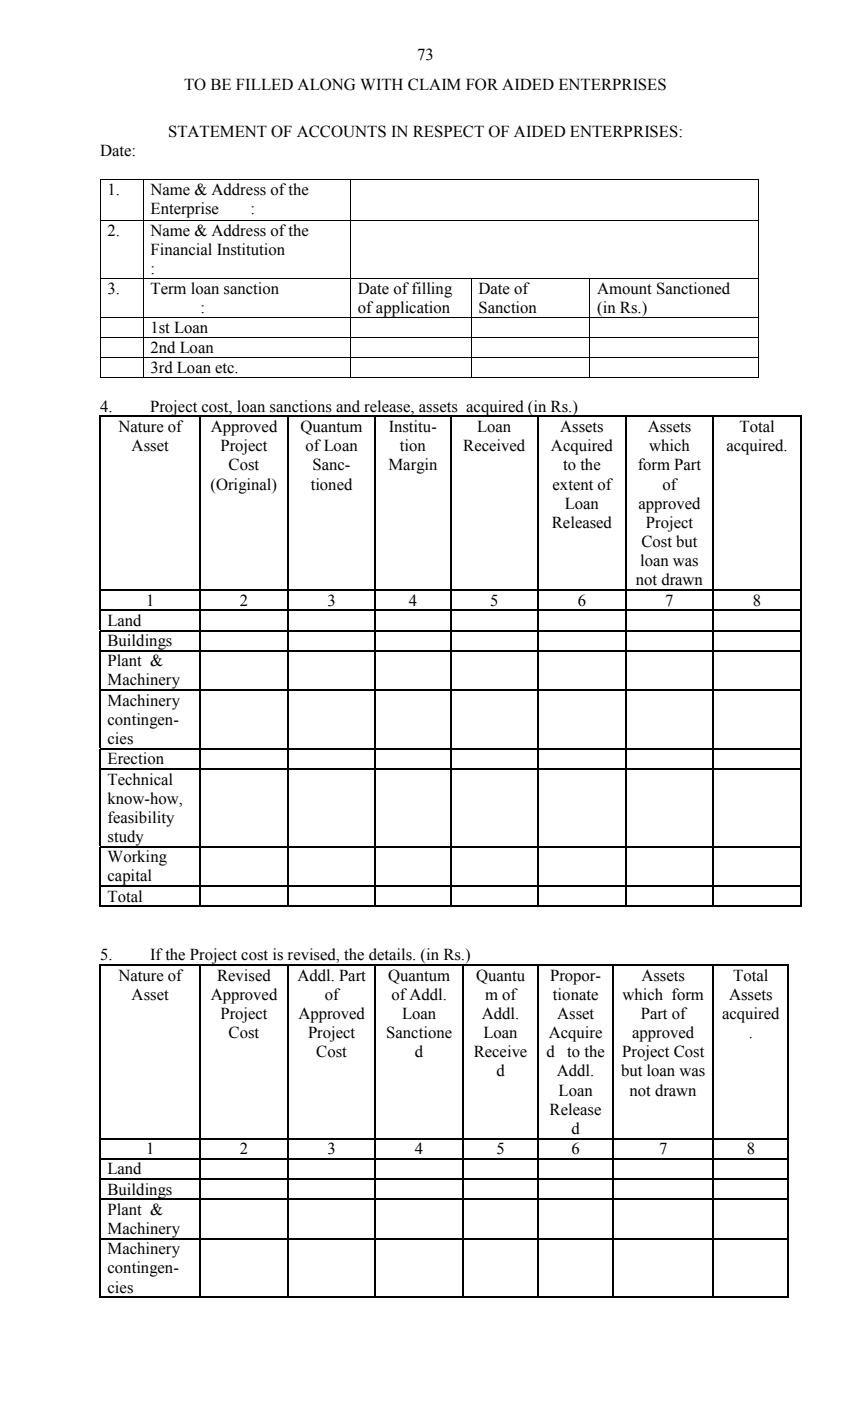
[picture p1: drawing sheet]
<svg xmlns="http://www.w3.org/2000/svg" width="216mm" height="356mm" viewBox="0 0 216 356" stroke-linecap="round" stroke-linejoin="round" font-family="sans-serif">
<defs><g id="words">
<g font-size="4.2">
<text x="105.8" y="15.2">73</text>
<text x="46.7" y="22.9">TO BE FILLED ALONG WITH CLAIM FOR AIDED ENTERPRISES</text>
<text x="42.6" y="34.7">STATEMENT OF ACCOUNTS IN RESPECT OF AIDED ENTERPRISES:</text>
<text x="25.4" y="39.6">Date:</text>
<text x="27.3" y="49.5">1.</text>
<text x="38.2" y="49.5">Name &amp; Address of the</text>
<text x="27.3" y="59.8">2.</text>
<text x="38.2" y="59.8">Name &amp; Address of the</text>
<text x="38.2" y="54.4">Enterprise</text>
<text x="63.6" y="54.4">:</text>
<text x="38.2" y="64.7">Financial Institution</text>
<text x="38.2" y="69.6">:</text>
<text x="27.3" y="74.6">3.</text>
<text x="38.2" y="74.6">Term loan sanction</text>
<text x="90.8" y="74.6">Date of filling</text>
<text x="121.4" y="74.6">Date of</text>
<text x="151.5" y="74.6">Amount Sanctioned</text>
<text x="50.9" y="79.5">:</text>
<text x="90.8" y="79.5">of application</text>
<text x="121.4" y="79.5">Sanction</text>
<text x="151.5" y="79.5">(in Rs.)</text>
<text x="38.2" y="84.5">1st Loan</text>
<text x="38.2" y="89.6">2nd Loan</text>
<text x="38.2" y="94.6">3rd Loan etc.</text>
<text x="25.4" y="104.5">4.</text>
<text x="38.1" y="104.5">Project cost, loan sanctions and release, assets acquired (in Rs.)</text>
<text x="30.1" y="109.6">Nature of</text>
<text x="53.5" y="109.6">Approved</text>
<text x="76.2" y="109.6">Quantum</text>
<text x="98.6" y="109.6">Institu-</text>
<text x="121.1" y="109.6">Loan</text>
<text x="142.1" y="109.6">Assets</text>
<text x="164.3" y="109.6">Assets</text>
<text x="187.6" y="109.6">Total</text>
<text x="33.4" y="114.5">Asset</text>
<text x="55.9" y="114.5">Project</text>
<text x="58" y="119.4">Cost</text>
<text x="77.5" y="114.5">of Loan</text>
<text x="79.3" y="119.4">Sanc-</text>
<text x="98.6" y="119.4">Margin</text>
<text x="101.5" y="114.5">tion</text>
<text x="117.5" y="114.5">Received</text>
<text x="139.8" y="114.5">Acquired</text>
<text x="142.9" y="119.4">to the</text>
<text x="161.8" y="119.4">form Part</text>
<text x="164.7" y="114.5">which</text>
<text x="184.3" y="114.5">acquired.</text>
<text x="53.4" y="124.2">(Original)</text>
<text x="78.8" y="124.2">tioned</text>
<text x="140.2" y="124.2">extent of</text>
<text x="168.1" y="124.2">of</text>
<text x="143.3" y="129.1">Loan</text>
<text x="162" y="129.1">approved</text>
<text x="140" y="134">Released</text>
<text x="163.9" y="134">Project</text>
<text x="162.4" y="143.7">loan was</text>
<text x="162.7" y="138.9">Cost but</text>
<text x="161.3" y="148.6">not drawn</text>
<text x="37" y="153.7">1</text>
<text x="60.8" y="153.7">2</text>
<text x="83.1" y="153.7">3</text>
<text x="103.7" y="153.7">4</text>
<text x="124.3" y="153.7">5</text>
<text x="146.6" y="153.7">6</text>
<text x="168.8" y="153.7">7</text>
<text x="191" y="153.7">8</text>
<text x="27.3" y="158.9">Land</text>
<text x="27.3" y="164">Buildings</text>
<text x="27.3" y="169.1">Plant &amp;</text>
<text x="27.3" y="174">Machinery</text>
<text x="27.3" y="179.1">Machinery</text>
<text x="27.3" y="184">contingen-</text>
<text x="27.3" y="188.8">cies</text>
<text x="27.3" y="194">Erection</text>
<text x="27.3" y="199.1">Technical</text>
<text x="27.3" y="204">know-how,</text>
<text x="27.3" y="208.9">feasibility</text>
<text x="27.3" y="213.7">study</text>
<text x="27.3" y="218.9">Working</text>
<text x="27.3" y="223.7">capital</text>
<text x="27.3" y="228.9">Total</text>
<text x="25.4" y="243.8">5.</text>
<text x="38.1" y="243.8">If the Project cost is revised, the details. (in Rs.)</text>
<text x="30.1" y="248.9">Nature of</text>
<text x="55.1" y="248.9">Revised</text>
<text x="75.4" y="248.9">Addl. Part</text>
<text x="98.5" y="248.9">Quantum</text>
<text x="120.8" y="248.9">Quantu</text>
<text x="139.6" y="248.9">Propor-</text>
<text x="162.7" y="248.9">Assets</text>
<text x="186" y="248.9">Total</text>
<text x="33.4" y="253.7">Asset</text>
<text x="53.5" y="253.7">Approved</text>
<text x="82.4" y="253.7">of</text>
<text x="99.3" y="253.7">of Addl.</text>
<text x="123.1" y="253.7">m of</text>
<text x="140.3" y="253.7">tionate</text>
<text x="157.9" y="253.7">which form</text>
<text x="185" y="253.7">Assets</text>
<text x="55.9" y="258.6">Project</text>
<text x="58" y="263.5">Cost</text>
<text x="75.7" y="258.6">Approved</text>
<text x="78.1" y="263.5">Project</text>
<text x="98" y="263.5">Sanctione</text>
<text x="102" y="258.6">Loan</text>
<text x="122.2" y="258.6">Addl.</text>
<text x="122.7" y="263.5">Loan</text>
<text x="139.2" y="263.5">Acquire</text>
<text x="141.4" y="258.6">Asset</text>
<text x="160.4" y="263.5">approved</text>
<text x="162.6" y="258.6">Part of</text>
<text x="183.2" y="258.6">acquired</text>
<text x="189.9" y="263.5">.</text>
<text x="80.2" y="268.4">Cost</text>
<text x="105.3" y="268.4">d</text>
<text x="120.2" y="268.4">Receive</text>
<text x="138.6" y="268.4">d</text>
<text x="143.9" y="268.4">to the</text>
<text x="157.9" y="268.4">Project Cost</text>
<text x="125.9" y="273.2">d</text>
<text x="141.3" y="273.2">Addl.</text>
<text x="157.6" y="273.2">but loan was</text>
<text x="141.7" y="278.1">Loan</text>
<text x="159.7" y="278.1">not drawn</text>
<text x="139.4" y="283">Release</text>
<text x="145" y="287.8">d</text>
<text x="37" y="292.9">1</text>
<text x="60.8" y="292.9">2</text>
<text x="83.1" y="292.9">3</text>
<text x="105.3" y="292.9">4</text>
<text x="125.9" y="292.9">5</text>
<text x="145" y="292.9">6</text>
<text x="167.2" y="292.9">7</text>
<text x="189.4" y="292.9">8</text>
<text x="27.3" y="298.1">Land</text>
<text x="27.3" y="303.2">Buildings</text>
<text x="27.3" y="308.4">Plant &amp;</text>
<text x="27.3" y="313.2">Machinery</text>
<text x="27.3" y="318.3">Machinery</text>
<text x="27.3" y="323.2">contingen-</text>
<text x="27.3" y="328.1">cies</text>
</g>
</g></defs>
<path d="M25.3 45.5l.2 .2zM192.3 45.5l.2 .2zM192.3 95.7l.2 .1zM25.3 105.6h.2v.2h-.2zM203.1 105.6h.2v.2h-.2zM203.1 230h.2v.2h-.2zM25.3 244.8h.2v.2h-.2zM199.9 244.8h.3v.2h-.3zM199.9 329.1h.3v.3h-.3z" fill="#000"/>
<g fill="none" stroke="#000" stroke-width=".25">
<path d="M25.3 45.6h167.2M25.3 55.9h167.2M25.4 45.7v10.1M25.4 56v14.6M36.3 45.7v10.1M36.3 56v14.6M88.9 45.7v10.1M88.9 56v14.6M192.4 45.7v10.1M192.4 56v14.6M25.3 70.7h167.2M25.4 70.8v9.7"/>
<path d="M36.3 70.8v9.7M88.9 70.8v9.7M119.5 70.8v9.7M149.6 70.8v9.7M192.4 70.8v9.7M25.3 80.6h167.2M25.3 85.7h167.2M25.3 90.7h167.2M25.3 95.8h10.9M25.4 80.7v4.9M25.4 85.8v4.8M25.4 90.8v5"/>
<path d="M36.3 80.7v4.9M36.3 85.8v4.8M36.3 90.8v5M36.4 95.8h52.4M88.9 80.7v4.9M88.9 85.8v4.8M88.9 90.8v5M89 95.8h30.4M119.5 80.7v4.9M119.5 85.8v4.8M119.5 90.8v5M119.6 95.8h29.9"/>
<path d="M149.6 80.7v4.9M149.6 85.8v4.8M149.6 90.8v5M149.7 95.8h42.6M192.4 80.7v4.9M192.4 85.8v4.8M192.4 90.8v5M25.3 105.7h178M25.4 105.8v43.8M50.8 105.8v43.8M73 105.8v43.8M95.3 105.8v43.8"/>
<path d="M114.3 105.8v43.8M136.5 105.8v43.8M158.8 105.8v43.8M181 105.8v43.8M203.2 105.8v43.8M25.3 149.8h178M25.3 154.9h178M25.4 149.9v4.9M25.4 155v4.9M50.8 149.9v4.9M50.8 155v4.9M73 149.9v4.9"/>
<path d="M73 155v4.9M95.3 149.9v4.9M95.3 155v4.9M114.3 149.9v4.9M114.3 155v4.9M136.5 149.9v4.9M136.5 155v4.9M158.8 149.9v4.9M158.8 155v4.9M181 149.9v4.9M181 155v4.9M203.2 149.9v4.9"/>
<path d="M203.2 155v4.9M25.3 160.1h178M25.3 165.2h178M25.3 175.2h178M25.4 160.2v4.9M25.4 165.3v9.7M25.4 175.3v14.6M50.8 160.2v4.9M50.8 165.3v9.7M50.8 175.3v14.6M73 160.2v4.9M73 165.3v9.7"/>
<path d="M73 175.3v14.6M95.3 160.2v4.9M95.3 165.3v9.7M95.3 175.3v14.6M114.3 160.2v4.9M114.3 165.3v9.7M114.3 175.3v14.6M136.5 160.2v4.9M136.5 165.3v9.7M136.5 175.3v14.6M158.8 160.2v4.9M158.8 165.3v9.7"/>
<path d="M158.8 175.3v14.6M181 160.2v4.9M181 165.3v9.7M181 175.3v14.6M203.2 160.2v4.9M203.2 165.3v9.7M203.2 175.3v14.6M25.3 190h178M25.3 195.2h178M25.4 190.2v4.9M25.4 195.3v19.5M50.8 190.2v4.9"/>
<path d="M50.8 195.3v19.5M73 190.2v4.9M73 195.3v19.5M95.3 190.2v4.9M95.3 195.3v19.5M114.3 190.2v4.9M114.3 195.3v19.5M136.5 190.2v4.9M136.5 195.3v19.5M158.8 190.2v4.9M158.8 195.3v19.5M181 190.2v4.9"/>
<path d="M181 195.3v19.5M203.2 190.2v4.9M203.2 195.3v19.5M25.3 214.9h178M25.4 215.1v9.7M50.8 215.1v9.7M73 215.1v9.7M95.3 215.1v9.7M114.3 215.1v9.7M136.5 215.1v9.7M158.8 215.1v9.7M181 215.1v9.7"/>
<path d="M203.2 215.1v9.7M25.3 224.9h178M25.3 230.1h25.4M25.4 225v5.2M50.8 225v5.2M50.9 230.1h22M73 225v5.2M73.2 230.1h21.9M95.3 225v5.2M95.4 230.1h18.8M114.3 225v5.2M114.4 230.1h22"/>
<path d="M136.5 225v5.2M136.7 230.1h21.9M158.8 225v5.2M158.9 230.1h21.9M181 225v5.2M181.1 230.1h22M203.2 225v5.2M25.3 244.9h174.9M25.4 245v43.9M50.8 245v43.9M73 245v43.9M95.3 245v43.9"/>
<path d="M117.5 245v43.9M136.5 245v43.9M155.6 245v43.9M181 245v43.9M200 245v43.9M25.3 289h174.9M25.3 294.1h174.9M25.3 299.3h174.9M25.4 289.1v4.9M25.4 294.3v4.8M25.4 299.4v4.8M50.8 289.1v4.9"/>
<path d="M50.8 294.3v4.8M50.8 299.4v4.8M73 289.1v4.9M73 294.3v4.8M73 299.4v4.8M95.3 289.1v4.9M95.3 294.3v4.8M95.3 299.4v4.8M117.5 289.1v4.9M117.5 294.3v4.8M117.5 299.4v4.8M136.5 289.1v4.9"/>
<path d="M136.5 294.3v4.8M136.5 299.4v4.8M155.6 289.1v4.9M155.6 294.3v4.8M155.6 299.4v4.8M181 289.1v4.9M181 294.3v4.8M181 299.4v4.8M200 289.1v4.9M200 294.3v4.8M200 299.4v4.8M25.3 304.4h174.9"/>
<path d="M25.3 314.4h174.9M25.4 304.5v9.8M25.4 314.5v14.9M50.8 304.5v9.8M50.8 314.5v14.9M73 304.5v9.8M73 314.5v14.9M95.3 304.5v9.8M95.3 314.5v14.9M117.5 304.5v9.8M117.5 314.5v14.9M136.5 304.5v9.8"/>
<path d="M136.5 314.5v14.9M155.6 304.5v9.8M155.6 314.5v14.9M181 304.5v9.8M181 314.5v14.9M200 304.5v9.8M200 314.5v14.9M25.3 329.3h25.4M50.9 329.3h22M73.2 329.3h21.9M95.4 329.3h21.9M117.6 329.3h18.8"/>
<path d="M136.7 329.3h18.7M155.7 329.3h25.1M181.1 329.3h18.8"/>
</g>
<use href="#words"/>
</svg>
